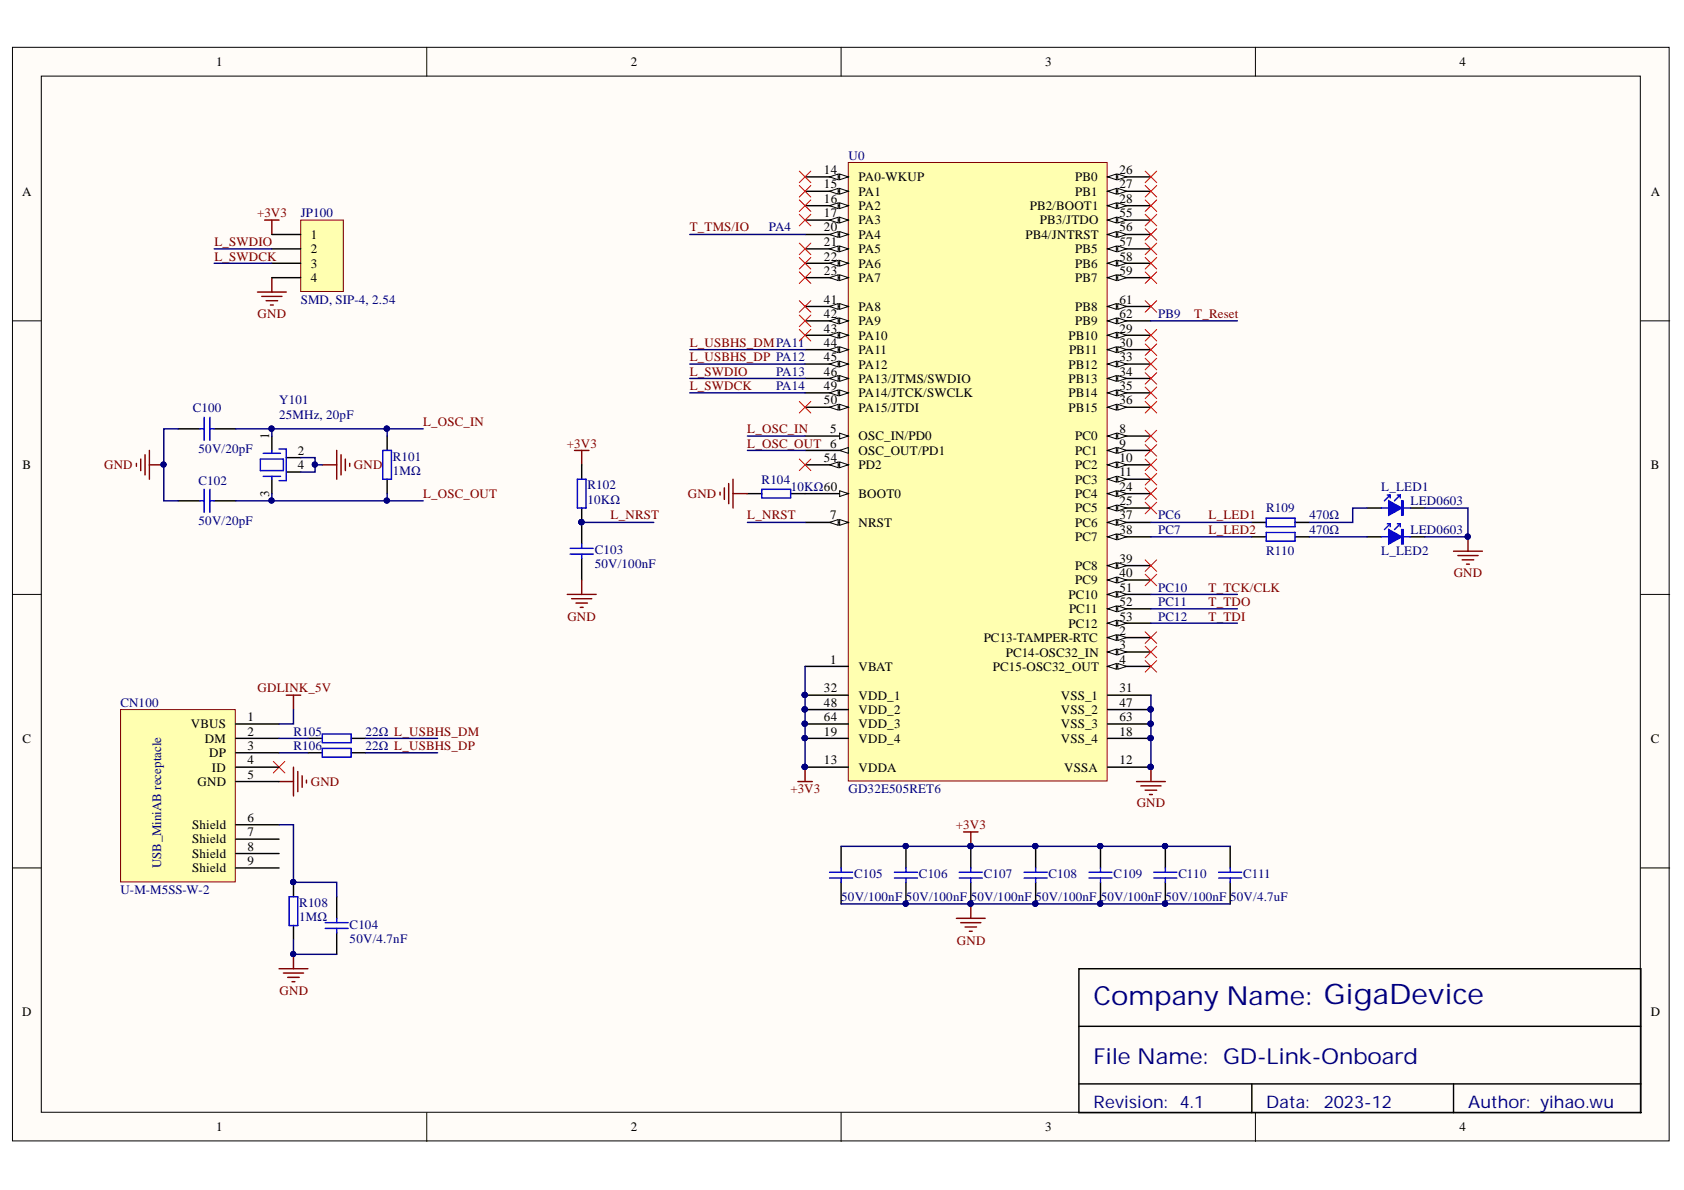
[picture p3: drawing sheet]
<svg xmlns="http://www.w3.org/2000/svg" width="297mm" height="210mm" viewBox="0 0 297 210" stroke-linecap="round" stroke-linejoin="round" font-family="sans-serif">
<defs><g id="words">
<text font-size="4.6" fill="#000080" x="192.9" y="177.3">Company Name: GigaDevice</text>
<text font-size="3.9" fill="#000080" x="192.9" y="187.7">File Name: GD-Link-Onboard</text>
<g font-size="3" fill="#000080">
<text x="192.9" y="195.4">Revision: 4.1</text>
<text x="223.3" y="195.4">Data:</text>
<text x="233.5" y="195.4">2023-12</text>
<text x="259" y="195.4">Author: yihao.wu</text>
</g>
<g font-size="2.3">
<text x="38.2" y="11.7">1</text>
<text x="111.2" y="11.7">2</text>
<text x="184.3" y="11.7">3</text>
<text x="257.4" y="11.7">4</text>
<text x="3.9" y="34.5">A</text>
<text x="145.3" y="30.7">14</text>
<text x="145.3" y="33.2">15</text>
<text x="145.3" y="35.8">16</text>
<text x="151.4" y="31.9">PA0-WKUP</text>
<text x="151.4" y="34.5">PA1</text>
<text x="189.7" y="31.9">PB0</text>
<text x="189.7" y="34.5">PB1</text>
<text x="197.5" y="30.7">26</text>
<text x="197.5" y="33.2">27</text>
<text x="197.5" y="35.8">28</text>
<text x="291.2" y="34.5">A</text>
<text x="145.3" y="38.3">17</text>
<text x="145.3" y="40.8">20</text>
<text x="151.4" y="37">PA2</text>
<text x="151.4" y="39.6">PA3</text>
<text x="181.6" y="37">PB2/BOOT1</text>
<text x="183.4" y="39.6">PB3/JTDO</text>
<text x="197.5" y="38.3">55</text>
<text x="197.5" y="40.8">56</text>
<text x="54.8" y="42.1">1</text>
<text x="54.8" y="44.7">2</text>
<text x="54.8" y="47.2">3</text>
<text x="145.3" y="43.4">21</text>
<text x="145.3" y="46">22</text>
<text x="151.4" y="42.1">PA4</text>
<text x="151.4" y="44.7">PA5</text>
<text x="151.4" y="47.2">PA6</text>
<text x="180.9" y="42.1">PB4/JNTRST</text>
<text x="189.7" y="44.7">PB5</text>
<text x="189.7" y="47.2">PB6</text>
<text x="197.5" y="43.4">57</text>
<text x="197.5" y="46">58</text>
<text x="54.8" y="49.8">4</text>
<text x="145.3" y="48.5">23</text>
<text x="145.3" y="53.6">41</text>
<text x="151.4" y="49.8">PA7</text>
<text x="189.7" y="49.8">PB7</text>
<text x="197.5" y="48.5">59</text>
<text x="197.5" y="53.6">61</text>
<text x="145.3" y="56.1">42</text>
<text x="145.3" y="58.7">43</text>
<text x="151.4" y="54.9">PA8</text>
<text x="151.4" y="57.4">PA9</text>
<text x="151.4" y="59.9">PA10</text>
<text x="188.5" y="59.9">PB10</text>
<text x="189.7" y="54.9">PB8</text>
<text x="189.7" y="57.4">PB9</text>
<text x="197.5" y="56.1">62</text>
<text x="197.5" y="58.7">29</text>
<text x="145.3" y="61.2">44</text>
<text x="145.3" y="63.7">45</text>
<text x="151.4" y="62.5">PA11</text>
<text x="151.4" y="65">PA12</text>
<text x="188.5" y="65">PB12</text>
<text x="188.6" y="62.5">PB11</text>
<text x="197.5" y="61.2">30</text>
<text x="197.5" y="63.7">33</text>
<text x="145.3" y="66.3">46</text>
<text x="145.3" y="68.8">49</text>
<text x="145.3" y="71.3">50</text>
<text x="151.4" y="67.5">PA13/JTMS/SWDIO</text>
<text x="151.4" y="70.1">PA14/JTCK/SWCLK</text>
<text x="188.5" y="67.5">PB13</text>
<text x="188.5" y="70.1">PB14</text>
<text x="197.5" y="66.3">34</text>
<text x="197.5" y="68.8">35</text>
<text x="197.5" y="71.3">36</text>
<text x="47.5" y="77.4" transform="rotate(-90 47.5 77.4)">1</text>
<text x="146.4" y="76.4">5</text>
<text x="151.4" y="77.7">OSC_IN/PD0</text>
<text x="151.4" y="72.6">PA15/JTDI</text>
<text x="188.5" y="72.6">PB15</text>
<text x="189.7" y="77.7">PC0</text>
<text x="197.5" y="76.4">8</text>
<text x="4" y="82.8">B</text>
<text x="52.5" y="80.2">2</text>
<text x="52.5" y="82.8">4</text>
<text x="145.3" y="81.5">54</text>
<text x="151.4" y="80.2">OSC_OUT/PD1</text>
<text x="151.4" y="82.8">PD2</text>
<text x="189.7" y="80.2">PC1</text>
<text x="189.7" y="82.8">PC2</text>
<text x="197.5" y="78.9">9</text>
<text x="197.5" y="81.5">10</text>
<text x="291.2" y="82.8">B</text>
<text x="47.5" y="87.7" transform="rotate(-90 47.5 87.7)">3</text>
<text x="151.4" y="87.8">BOOT0</text>
<text x="189.7" y="85.3">PC3</text>
<text x="189.7" y="87.8">PC4</text>
<text x="197.5" y="84">11</text>
<text x="197.5" y="86.6">24</text>
<text x="197.5" y="89.1">25</text>
<text x="146.4" y="91.6">7</text>
<text x="151.4" y="92.9">NRST</text>
<text x="189.7" y="90.4">PC5</text>
<text x="189.7" y="92.9">PC6</text>
<text x="189.7" y="95.4">PC7</text>
<text x="197.5" y="91.6">37</text>
<text x="197.5" y="94.2">38</text>
<text x="189.7" y="100.5">PC8</text>
<text x="197.5" y="99.2">39</text>
<text x="197.5" y="101.8">40</text>
<text x="188.5" y="105.7">PC10</text>
<text x="189.7" y="103">PC9</text>
<text x="197.5" y="104.4">51</text>
<text x="197.5" y="106.9">52</text>
<text x="173.5" y="113.3">PC13-TAMPER-RTC</text>
<text x="188.5" y="110.7">PC12</text>
<text x="188.6" y="108.2">PC11</text>
<text x="197.5" y="109.5">53</text>
<text x="197.5" y="112">2</text>
<text x="146.4" y="117.1">1</text>
<text x="151.4" y="118.3">VBAT</text>
<text x="175.1" y="118.3">PC15-OSC32_OUT</text>
<text x="177.4" y="115.8">PC14-OSC32_IN</text>
<text x="197.5" y="114.5">3</text>
<text x="197.5" y="117.1">4</text>
<text x="145.3" y="122.1">32</text>
<text x="145.3" y="124.7">48</text>
<text x="151.4" y="123.4">VDD_1</text>
<text x="151.4" y="125.9">VDD_2</text>
<text x="187.1" y="123.4">VSS_1</text>
<text x="187.1" y="125.9">VSS_2</text>
<text x="197.5" y="122.1">31</text>
<text x="197.5" y="124.7">47</text>
<text x="4" y="131">C</text>
<text x="33.7" y="128.5">VBUS</text>
<text x="36.1" y="131">DM</text>
<text x="43.7" y="127.2">1</text>
<text x="43.7" y="129.7">2</text>
<text x="145.3" y="127.2">64</text>
<text x="145.3" y="129.7">19</text>
<text x="151.4" y="128.5">VDD_3</text>
<text x="151.4" y="131">VDD_4</text>
<text x="187.1" y="128.5">VSS_3</text>
<text x="187.1" y="131">VSS_4</text>
<text x="197.5" y="127.2">63</text>
<text x="197.5" y="129.7">18</text>
<text x="291.2" y="131">C</text>
<text x="36.9" y="133.6">DP</text>
<text x="37.4" y="136.1">ID</text>
<text x="43.7" y="132.3">3</text>
<text x="43.7" y="134.8">4</text>
<text x="43.7" y="137.4">5</text>
<text x="145.3" y="134.8">13</text>
<text x="151.4" y="136.1">VDDA</text>
<text x="187.7" y="136.1">VSSA</text>
<text x="197.5" y="134.8">12</text>
<text x="34.9" y="138.6">GND</text>
<text x="33.9" y="146.2">Shield</text>
<text x="33.9" y="148.8">Shield</text>
<text x="43.7" y="145">6</text>
<text x="43.7" y="147.5">7</text>
<text x="33.9" y="151.3">Shield</text>
<text x="33.9" y="153.8">Shield</text>
<text x="43.7" y="150">8</text>
<text x="43.7" y="152.6">9</text>
<text x="3.9" y="179.3">D</text>
<text x="291.2" y="179.3">D</text>
<text x="38.2" y="199.6">1</text>
<text x="111.2" y="199.6">2</text>
<text x="184.3" y="199.6">3</text>
<text x="257.4" y="199.6">4</text>
</g>
<g font-size="2.3" fill="#000080">
<text x="149.7" y="28.1">U0</text>
<text x="53" y="38.3">JP100</text>
<text x="135.6" y="40.8">PA4</text>
<text x="53" y="53.6">SMD, SIP-4, 2.54</text>
<text x="204.3" y="56.1">PB9</text>
<text x="49.2" y="71.3">Y101</text>
<text x="136.9" y="68.8">PA14</text>
<text x="136.9" y="66.3">PA13</text>
<text x="34" y="72.6">C100</text>
<text x="49.2" y="73.9">25MHz, 20pF</text>
<text x="35" y="80">50V/20pF</text>
<text x="69.3" y="81.2">R101</text>
<text x="69.3" y="83.8">1MΩ</text>
<text x="35" y="85.5">C102</text>
<text x="103.6" y="86.3">R102</text>
<text x="103.6" y="88.8">10KΩ</text>
<text x="134.3" y="85.3">R104</text>
<text x="139.5" y="86.6">10KΩ60</text>
<text x="243.6" y="86.6">L_LED1</text>
<text x="248.8" y="89.1">LED0603</text>
<text x="35" y="92.6">50V/20pF</text>
<text x="204.3" y="91.6">PC6</text>
<text x="204.3" y="94.2">PC7</text>
<text x="223.3" y="90.4">R109</text>
<text x="231" y="91.6">470Ω</text>
<text x="231" y="94.2">470Ω</text>
<text x="248.8" y="94.2">LED0603</text>
<text x="104.9" y="97.7">C103</text>
<text x="104.9" y="100.2">50V/100nF</text>
<text x="223.3" y="98">R110</text>
<text x="243.6" y="98">L_LED2</text>
<text x="204.3" y="104.4">PC10</text>
<text x="204.3" y="106.9">PC11</text>
<text x="204.3" y="109.5">PC12</text>
<text x="21.2" y="124.7">CN100</text>
<text x="51.8" y="129.7">R105</text>
<text x="64.5" y="129.7">22Ω L_USBHS_DM</text>
<text x="51.8" y="132.3">R106</text>
<text x="64.5" y="132.3">22Ω L_USBHS_DP</text>
<text x="149.7" y="139.9">GD32E505RET6</text>
<text x="28.4" y="153.1" transform="rotate(-90 28.4 153.1)">USB_MiniAB receptacle</text>
<text x="150.7" y="154.9">C105</text>
<text x="162.1" y="154.9">C106</text>
<text x="173.5" y="154.9">C107</text>
<text x="184.9" y="154.9">C108</text>
<text x="196.4" y="154.9">C109</text>
<text x="207.9" y="154.9">C110</text>
<text x="219.3" y="154.9">C111</text>
<text x="21.2" y="157.6">U-M-M5SS-W-2</text>
<text x="52.8" y="159.9">R108</text>
<text x="148.4" y="158.9">50V/100nF</text>
<text x="159.8" y="158.9">50V/100nF 50V/100nF 50V/100nF</text>
<text x="194.2" y="158.9">50V/100nF</text>
<text x="205.6" y="158.9">50V/100nF</text>
<text x="217" y="158.9">50V/4.7uF</text>
<text x="52.8" y="162.5">1MΩ</text>
<text x="61.7" y="163.8">C104</text>
<text x="61.7" y="166.4">50V/4.7nF</text>
</g>
<g font-size="2.3" fill="#800000">
<text x="45.3" y="38.3">+3V3</text>
<text x="121.7" y="40.8">T_TMS/IO</text>
<text x="37.8" y="43.4">L_SWDIO</text>
<text x="37.8" y="46">L_SWDCK</text>
<text x="45.4" y="56.1">GND</text>
<text x="210.6" y="56.1">T_Reset</text>
<text x="121.7" y="63.7">L_USBHS_DP PA12</text>
<text x="121.7" y="61.2">L_USBHS_DMPA11</text>
<text x="121.7" y="66.3">L_SWDIO</text>
<text x="121.7" y="68.8">L_SWDCK</text>
<text x="74.6" y="75.1">L_OSC_IN</text>
<text x="131.8" y="76.4">L_OSC_IN</text>
<text x="18.4" y="82.8">GND</text>
<text x="62.4" y="82.8">GND</text>
<text x="100" y="78.9">+3V3</text>
<text x="131.8" y="78.9">L_OSC_OUT 6</text>
<text x="74.6" y="87.8">L_OSC_OUT</text>
<text x="121.3" y="87.8">GND</text>
<text x="107.7" y="91.6">L_NRST</text>
<text x="131.8" y="91.6">L_NRST</text>
<text x="213.2" y="91.6">L_LED1</text>
<text x="213.2" y="94.2">L_LED2</text>
<text x="256.4" y="101.8">GND</text>
<text x="213.2" y="104.4">T_TCK/CLK</text>
<text x="213.2" y="106.9">T_TDO</text>
<text x="100.1" y="109.5">GND</text>
<text x="213.2" y="109.5">T_TDI</text>
<text x="45.4" y="122.1">GDLINK_5V</text>
<text x="54.8" y="138.6">GND</text>
<text x="139.4" y="139.9">+3V3</text>
<text x="200.5" y="142.4">GND</text>
<text x="168.6" y="146.2">+3V3</text>
<text x="168.8" y="166.6">GND</text>
<text x="49.3" y="175.5">GND</text>
</g>
</g></defs>
<g fill="#fffcf8" stroke="#000" stroke-width=".18">
<path d="M2.2 8.3h292.2v192.9h-292.2z"/>
<path d="M7.3 13.4h282v182.8h-282z"/>
</g>
<path d="M75.3 8.3v5.1M148.4 8.3v5.1M221.4 8.3v5.1M2.2 56.6h5.1M289.4 56.6h5.1M2.2 104.8h5.1M289.4 104.8h5.1M2.2 153.1h5.1M289.4 153.1h5.1M75.3 196.3v5M148.4 196.3v5M221.4 196.3v5" fill="none" stroke="#000" stroke-width=".18"/>
<g fill="none" stroke="#000" stroke-width=".25">
<path d="M131.8 87.1h2.6M139.5 87.1h2.5M241.1 89.6h2.6M248.8 89.6h2.5M148.4 149.3v3.8M148.4 155.6v3.8M159.8 149.3v3.8M159.8 155.6v3.8M171.2 149.3v3.8M171.2 155.6v3.8M182.7 149.3v3.8M182.7 155.6v3.8"/>
<path d="M194.1 149.3v3.8M194.1 155.6v3.8M190.3 170.9h99.1v25.4h-99.1zM190.3 181h99.1M190.3 191.2h99.1M220.8 191.2v5.1M256.4 191.2v5.1"/>
</g>
<g fill="none" stroke="#00f" stroke-width=".25">
<path d="M134.4 86.3h5.1v1.5h-5.1zM146.3 153.9h4.1M146.3 154.9h4.1M148.4 153.1v.8M148.4 154.9v.7M157.8 153.9h4M157.8 154.9h4M159.8 153.1v.8M159.8 154.9v.7M169.2 153.9h4.1M169.2 154.9h4.1M171.2 153.1v.8"/>
<path d="M171.2 154.9v.7M180.6 153.9h4.1M180.6 154.9h4.1M182.7 153.1v.8M182.7 154.9v.7M192.1 153.9h4M192.1 154.9h4M194.1 153.1v.8M194.1 154.9v.7"/>
</g>
<g fill="none" stroke="#800000" stroke-width=".25">
<path d="M46.7 38.8h2.5M48 38.8v2.6M45.4 51.5h5.1M46.2 52.3h3.5M46.9 53h2.1M47.7 53.8h.5M48 49v2.5M127 86.8v.5M127.8 86.1v2M128.5 85.3v3.5M129.3 84.5v5.1M129.3 87.1h2.5"/>
<path d="M140.7 137.9h2.6M142 135.3v2.6M200.5 137.9h5.1M201.2 138.6h3.6M202 139.4h2M203 135.3v2.6M170 146.7h2.5M171.2 146.7v2.6M171.2 159.4v2.6M202.8 140.1h.5M168.7 162h5.1M169.5 162.7h3.5"/>
<path d="M170.2 163.5h2.1M171 164.3h.5"/>
</g>
<g fill="#000080" stroke="#000080" stroke-width=".18">
<circle cx="159.7" cy="159.4" r=".46"/>
<circle cx="159.7" cy="149.2" r=".46"/>
<circle cx="171.2" cy="159.4" r=".46"/>
<circle cx="171.2" cy="149.2" r=".46"/>
<circle cx="182.6" cy="159.4" r=".46"/>
<circle cx="182.6" cy="149.2" r=".46"/>
<circle cx="194.1" cy="159.4" r=".46"/>
<circle cx="194.1" cy="149.2" r=".46"/>
<circle cx="203" cy="135.3" r=".46"/>
<circle cx="141.9" cy="135.3" r=".46"/>
</g>
<path d="M245 88.3l2.2 1.3-2.2 1.3z" fill="#00f"/>
<path d="M243.7 89.6h1.3M244.7 87.3h.5M245 88.3l2.2 1.3-2.2 1.3zM245.2 87.3l-1 1M245.2 87.3v.5M246.5 87.3h.5M247 87.3l-1 1M247 87.3v.5M247.2 88.3h.3v2.6h-.3zM247.4 88.3v2.6M247.5 89.6h1.3" fill="none" stroke="#00f" stroke-width=".25"/>
<path d="M241.1 94.7h2.6M248.8 94.7h2.5" fill="none" stroke="#000" stroke-width=".25"/>
<path d="M245 93.4l2.2 1.3-2.2 1.3z" fill="#00f"/>
<path d="M243.7 94.7h1.3M244.7 92.4h.5M245 93.4l2.2 1.3-2.2 1.3zM245.2 92.4l-1 1M245.2 92.4v.5M246.5 92.4h.5M247 92.4l-1 1M247 92.4v.5M247.2 93.4h.3v2.6h-.3zM247.4 93.4v2.6M247.5 94.7h1.3" fill="none" stroke="#00f" stroke-width=".25"/>
<path d="M256.4 97.2h5.1M257.2 98h3.5M257.9 98.8h2.1M258.7 99.5h.5M258.9 94.7v2.5" fill="none" stroke="#800000" stroke-width=".25"/>
<circle cx="258.9" cy="94.7" r=".46" fill="#000080" stroke="#000080" stroke-width=".18"/>
<path d="M149.6 28.7h45.7v109.1h-45.7z" fill="#ffffb0" stroke="#800000" stroke-width=".18"/>
<path d="M142 87.1h7.6" fill="none" stroke="#000" stroke-width=".25"/>
<path d="M148.1 86.6l1.5 .5-1.5 .5z" fill="#fffcf8"/>
<path d="M148.1 86.6l1.5 .5-1.5 .5z" fill="none" stroke="#000" stroke-width=".18"/>
<path d="M142 92.1h7.6" fill="none" stroke="#000" stroke-width=".25"/>
<path d="M148.1 91.6l1.5 .5-1.5 .6z" fill="#fffcf8"/>
<path d="M148.1 91.6l1.5 .5-1.5 .6z" fill="none" stroke="#000" stroke-width=".18"/>
<path d="M146.3 92.1l1.6-.5v1.1z" fill="#fffcf8"/>
<path d="M146.3 92.1l1.6-.5v1.1z" fill="none" stroke="#000" stroke-width=".18"/>
<path d="M142 76.9h7.6" fill="none" stroke="#000" stroke-width=".25"/>
<path d="M148.1 76.4l1.5 .5-1.5 .5z" fill="#fffcf8"/>
<path d="M148.1 76.4l1.5 .5-1.5 .5z" fill="none" stroke="#000" stroke-width=".18"/>
<path d="M142 79.5h7.6" fill="none" stroke="#000" stroke-width=".25"/>
<path d="M148.1 79.5l1.5-.6v1.1z" fill="#fffcf8"/>
<path d="M148.1 79.5l1.5-.6v1.1z" fill="none" stroke="#000" stroke-width=".18"/>
<path d="M142 31.2h7.6" fill="none" stroke="#000" stroke-width=".25"/>
<path d="M148.1 30.7l1.5 .5-1.5 .5z" fill="#fffcf8"/>
<path d="M148.1 30.7l1.5 .5-1.5 .5z" fill="none" stroke="#000" stroke-width=".18"/>
<path d="M146.3 31.2l1.6-.5v1z" fill="#fffcf8"/>
<path d="M146.3 31.2l1.6-.5v1z" fill="none" stroke="#000" stroke-width=".18"/>
<path d="M142 33.7h7.6" fill="none" stroke="#000" stroke-width=".25"/>
<path d="M148.1 33.2l1.5 .5-1.5 .5z" fill="#fffcf8"/>
<path d="M148.1 33.2l1.5 .5-1.5 .5z" fill="none" stroke="#000" stroke-width=".18"/>
<path d="M146.3 33.7l1.6-.5v1z" fill="#fffcf8"/>
<path d="M146.3 33.7l1.6-.5v1z" fill="none" stroke="#000" stroke-width=".18"/>
<path d="M142 36.3h7.6" fill="none" stroke="#000" stroke-width=".25"/>
<path d="M148.1 35.8l1.5 .5-1.5 .5z" fill="#fffcf8"/>
<path d="M148.1 35.8l1.5 .5-1.5 .5z" fill="none" stroke="#000" stroke-width=".18"/>
<path d="M146.3 36.3l1.6-.5v1z" fill="#fffcf8"/>
<path d="M146.3 36.3l1.6-.5v1z" fill="none" stroke="#000" stroke-width=".18"/>
<path d="M142 38.8h7.6" fill="none" stroke="#000" stroke-width=".25"/>
<path d="M148.1 38.3l1.5 .5-1.5 .5z" fill="#fffcf8"/>
<path d="M148.1 38.3l1.5 .5-1.5 .5z" fill="none" stroke="#000" stroke-width=".18"/>
<path d="M146.3 38.8l1.6-.5v1z" fill="#fffcf8"/>
<path d="M146.3 38.8l1.6-.5v1z" fill="none" stroke="#000" stroke-width=".18"/>
<path d="M142 41.4h7.6" fill="none" stroke="#000" stroke-width=".25"/>
<path d="M148.1 40.9l1.5 .5-1.5 .5z" fill="#fffcf8"/>
<path d="M148.1 40.9l1.5 .5-1.5 .5z" fill="none" stroke="#000" stroke-width=".18"/>
<path d="M146.3 41.4l1.6-.5v1z" fill="#fffcf8"/>
<path d="M146.3 41.4l1.6-.5v1z" fill="none" stroke="#000" stroke-width=".18"/>
<path d="M142 43.9h7.6" fill="none" stroke="#000" stroke-width=".25"/>
<path d="M148.1 43.4l1.5 .5-1.5 .5z" fill="#fffcf8"/>
<path d="M148.1 43.4l1.5 .5-1.5 .5z" fill="none" stroke="#000" stroke-width=".18"/>
<path d="M146.3 43.9l1.6-.5v1z" fill="#fffcf8"/>
<path d="M146.3 43.9l1.6-.5v1z" fill="none" stroke="#000" stroke-width=".18"/>
<path d="M142 46.4h7.6" fill="none" stroke="#000" stroke-width=".25"/>
<path d="M148.1 45.9l1.5 .5-1.5 .5z" fill="#fffcf8"/>
<path d="M148.1 45.9l1.5 .5-1.5 .5z" fill="none" stroke="#000" stroke-width=".18"/>
<path d="M146.3 46.4l1.6-.5v1z" fill="#fffcf8"/>
<path d="M146.3 46.4l1.6-.5v1z" fill="none" stroke="#000" stroke-width=".18"/>
<path d="M142 49h7.6" fill="none" stroke="#000" stroke-width=".25"/>
<path d="M148.1 48.5l1.5 .5-1.5 .5z" fill="#fffcf8"/>
<path d="M148.1 48.5l1.5 .5-1.5 .5z" fill="none" stroke="#000" stroke-width=".18"/>
<path d="M146.3 49l1.6-.5v1z" fill="#fffcf8"/>
<path d="M146.3 49l1.6-.5v1z" fill="none" stroke="#000" stroke-width=".18"/>
<path d="M142 54.1h7.6" fill="none" stroke="#000" stroke-width=".25"/>
<path d="M148.1 53.5l1.5 .6-1.5 .5z" fill="#fffcf8"/>
<path d="M148.1 53.5l1.5 .6-1.5 .5z" fill="none" stroke="#000" stroke-width=".18"/>
<path d="M146.3 54.1l1.6-.6v1.1z" fill="#fffcf8"/>
<path d="M146.3 54.1l1.6-.6v1.1z" fill="none" stroke="#000" stroke-width=".18"/>
<path d="M142 56.6h7.6" fill="none" stroke="#000" stroke-width=".25"/>
<path d="M148.1 56.1l1.5 .5-1.5 .5z" fill="#fffcf8"/>
<path d="M148.1 56.1l1.5 .5-1.5 .5z" fill="none" stroke="#000" stroke-width=".18"/>
<path d="M146.3 56.6l1.6-.5v1z" fill="#fffcf8"/>
<path d="M146.3 56.6l1.6-.5v1z" fill="none" stroke="#000" stroke-width=".18"/>
<path d="M142 59.1h7.6" fill="none" stroke="#000" stroke-width=".25"/>
<path d="M148.1 58.6l1.5 .5-1.5 .5z" fill="#fffcf8"/>
<path d="M148.1 58.6l1.5 .5-1.5 .5z" fill="none" stroke="#000" stroke-width=".18"/>
<path d="M146.3 59.1l1.6-.5v1z" fill="#fffcf8"/>
<path d="M146.3 59.1l1.6-.5v1z" fill="none" stroke="#000" stroke-width=".18"/>
<path d="M142 61.7h7.6" fill="none" stroke="#000" stroke-width=".25"/>
<path d="M148.1 61.2l1.5 .5-1.5 .5z" fill="#fffcf8"/>
<path d="M148.1 61.2l1.5 .5-1.5 .5z" fill="none" stroke="#000" stroke-width=".18"/>
<path d="M146.3 61.7l1.6-.5v1z" fill="#fffcf8"/>
<path d="M146.3 61.7l1.6-.5v1z" fill="none" stroke="#000" stroke-width=".18"/>
<path d="M142 64.2h7.6" fill="none" stroke="#000" stroke-width=".25"/>
<path d="M148.1 63.7l1.5 .5-1.5 .5z" fill="#fffcf8"/>
<path d="M148.1 63.7l1.5 .5-1.5 .5z" fill="none" stroke="#000" stroke-width=".18"/>
<path d="M146.3 64.2l1.6-.5v1z" fill="#fffcf8"/>
<path d="M146.3 64.2l1.6-.5v1z" fill="none" stroke="#000" stroke-width=".18"/>
<path d="M142 66.8h7.6" fill="none" stroke="#000" stroke-width=".25"/>
<path d="M148.1 66.2l1.5 .6-1.5 .5z" fill="#fffcf8"/>
<path d="M148.1 66.2l1.5 .6-1.5 .5z" fill="none" stroke="#000" stroke-width=".18"/>
<path d="M146.3 66.8l1.6-.6v1.1z" fill="#fffcf8"/>
<path d="M146.3 66.8l1.6-.6v1.1z" fill="none" stroke="#000" stroke-width=".18"/>
<path d="M142 69.3h7.6" fill="none" stroke="#000" stroke-width=".25"/>
<path d="M148.1 68.8l1.5 .5-1.5 .5z" fill="#fffcf8"/>
<path d="M148.1 68.8l1.5 .5-1.5 .5z" fill="none" stroke="#000" stroke-width=".18"/>
<path d="M146.3 69.3l1.6-.5v1z" fill="#fffcf8"/>
<path d="M146.3 69.3l1.6-.5v1z" fill="none" stroke="#000" stroke-width=".18"/>
<path d="M142 71.8h7.6" fill="none" stroke="#000" stroke-width=".25"/>
<path d="M148.1 71.3l1.5 .5-1.5 .5z" fill="#fffcf8"/>
<path d="M148.1 71.3l1.5 .5-1.5 .5z" fill="none" stroke="#000" stroke-width=".18"/>
<path d="M146.3 71.8l1.6-.5v1z" fill="#fffcf8"/>
<path d="M146.3 71.8l1.6-.5v1z" fill="none" stroke="#000" stroke-width=".18"/>
<path d="M195.4 31.2h7.6" fill="none" stroke="#000" stroke-width=".25"/>
<path d="M195.4 31.2l1.5-.5v1z" fill="#fffcf8"/>
<path d="M195.4 31.2l1.5-.5v1z" fill="none" stroke="#000" stroke-width=".18"/>
<path d="M197.2 30.7l1.5 .5-1.5 .5z" fill="#fffcf8"/>
<path d="M197.2 30.7l1.5 .5-1.5 .5z" fill="none" stroke="#000" stroke-width=".18"/>
<path d="M195.4 33.7h7.6" fill="none" stroke="#000" stroke-width=".25"/>
<path d="M195.4 33.7l1.5-.5v1z" fill="#fffcf8"/>
<path d="M195.4 33.7l1.5-.5v1z" fill="none" stroke="#000" stroke-width=".18"/>
<path d="M197.2 33.2l1.5 .5-1.5 .5z" fill="#fffcf8"/>
<path d="M197.2 33.2l1.5 .5-1.5 .5z" fill="none" stroke="#000" stroke-width=".18"/>
<path d="M195.4 36.3h7.6" fill="none" stroke="#000" stroke-width=".25"/>
<path d="M195.4 36.3l1.5-.5v1z" fill="#fffcf8"/>
<path d="M195.4 36.3l1.5-.5v1z" fill="none" stroke="#000" stroke-width=".18"/>
<path d="M197.2 35.8l1.5 .5-1.5 .5z" fill="#fffcf8"/>
<path d="M197.2 35.8l1.5 .5-1.5 .5z" fill="none" stroke="#000" stroke-width=".18"/>
<path d="M195.4 38.8h7.6" fill="none" stroke="#000" stroke-width=".25"/>
<path d="M195.4 38.8l1.5-.5v1z" fill="#fffcf8"/>
<path d="M195.4 38.8l1.5-.5v1z" fill="none" stroke="#000" stroke-width=".18"/>
<path d="M197.2 38.3l1.5 .5-1.5 .5z" fill="#fffcf8"/>
<path d="M197.2 38.3l1.5 .5-1.5 .5z" fill="none" stroke="#000" stroke-width=".18"/>
<path d="M195.4 41.4h7.6" fill="none" stroke="#000" stroke-width=".25"/>
<path d="M195.4 41.4l1.5-.5v1z" fill="#fffcf8"/>
<path d="M195.4 41.4l1.5-.5v1z" fill="none" stroke="#000" stroke-width=".18"/>
<path d="M197.2 40.9l1.5 .5-1.5 .5z" fill="#fffcf8"/>
<path d="M197.2 40.9l1.5 .5-1.5 .5z" fill="none" stroke="#000" stroke-width=".18"/>
<path d="M195.4 43.9h7.6" fill="none" stroke="#000" stroke-width=".25"/>
<path d="M195.4 43.9l1.5-.5v1z" fill="#fffcf8"/>
<path d="M195.4 43.9l1.5-.5v1z" fill="none" stroke="#000" stroke-width=".18"/>
<path d="M197.2 43.4l1.5 .5-1.5 .5z" fill="#fffcf8"/>
<path d="M197.2 43.4l1.5 .5-1.5 .5z" fill="none" stroke="#000" stroke-width=".18"/>
<path d="M195.4 46.4h7.6" fill="none" stroke="#000" stroke-width=".25"/>
<path d="M195.4 46.4l1.5-.5v1z" fill="#fffcf8"/>
<path d="M195.4 46.4l1.5-.5v1z" fill="none" stroke="#000" stroke-width=".18"/>
<path d="M197.2 45.9l1.5 .5-1.5 .5z" fill="#fffcf8"/>
<path d="M197.2 45.9l1.5 .5-1.5 .5z" fill="none" stroke="#000" stroke-width=".18"/>
<path d="M195.4 49h7.6" fill="none" stroke="#000" stroke-width=".25"/>
<path d="M195.4 49l1.5-.5v1z" fill="#fffcf8"/>
<path d="M195.4 49l1.5-.5v1z" fill="none" stroke="#000" stroke-width=".18"/>
<path d="M197.2 48.5l1.5 .5-1.5 .5z" fill="#fffcf8"/>
<path d="M197.2 48.5l1.5 .5-1.5 .5z" fill="none" stroke="#000" stroke-width=".18"/>
<path d="M195.4 54.1h7.6" fill="none" stroke="#000" stroke-width=".25"/>
<path d="M195.4 54.1l1.5-.6v1.1z" fill="#fffcf8"/>
<path d="M195.4 54.1l1.5-.6v1.1z" fill="none" stroke="#000" stroke-width=".18"/>
<path d="M197.2 53.5l1.5 .6-1.5 .5z" fill="#fffcf8"/>
<path d="M197.2 53.5l1.5 .6-1.5 .5z" fill="none" stroke="#000" stroke-width=".18"/>
<path d="M195.4 56.6h7.6" fill="none" stroke="#000" stroke-width=".25"/>
<path d="M195.4 56.6l1.5-.5v1z" fill="#fffcf8"/>
<path d="M195.4 56.6l1.5-.5v1z" fill="none" stroke="#000" stroke-width=".18"/>
<path d="M197.2 56.1l1.5 .5-1.5 .5z" fill="#fffcf8"/>
<path d="M197.2 56.1l1.5 .5-1.5 .5z" fill="none" stroke="#000" stroke-width=".18"/>
<path d="M195.4 59.1h7.6" fill="none" stroke="#000" stroke-width=".25"/>
<path d="M195.4 59.1l1.5-.5v1z" fill="#fffcf8"/>
<path d="M195.4 59.1l1.5-.5v1z" fill="none" stroke="#000" stroke-width=".18"/>
<path d="M197.2 58.6l1.5 .5-1.5 .5z" fill="#fffcf8"/>
<path d="M197.2 58.6l1.5 .5-1.5 .5z" fill="none" stroke="#000" stroke-width=".18"/>
<path d="M195.4 61.7h7.6" fill="none" stroke="#000" stroke-width=".25"/>
<path d="M195.4 61.7l1.5-.5v1z" fill="#fffcf8"/>
<path d="M195.4 61.7l1.5-.5v1z" fill="none" stroke="#000" stroke-width=".18"/>
<path d="M197.2 61.2l1.5 .5-1.5 .5z" fill="#fffcf8"/>
<path d="M197.2 61.2l1.5 .5-1.5 .5z" fill="none" stroke="#000" stroke-width=".18"/>
<path d="M195.4 64.2h7.6" fill="none" stroke="#000" stroke-width=".25"/>
<path d="M195.4 64.2l1.5-.5v1z" fill="#fffcf8"/>
<path d="M195.4 64.2l1.5-.5v1z" fill="none" stroke="#000" stroke-width=".18"/>
<path d="M197.2 63.7l1.5 .5-1.5 .5z" fill="#fffcf8"/>
<path d="M197.2 63.7l1.5 .5-1.5 .5z" fill="none" stroke="#000" stroke-width=".18"/>
<path d="M195.4 66.8h7.6" fill="none" stroke="#000" stroke-width=".25"/>
<path d="M195.4 66.8l1.5-.6v1.1z" fill="#fffcf8"/>
<path d="M195.4 66.8l1.5-.6v1.1z" fill="none" stroke="#000" stroke-width=".18"/>
<path d="M197.2 66.2l1.5 .6-1.5 .5z" fill="#fffcf8"/>
<path d="M197.2 66.2l1.5 .6-1.5 .5z" fill="none" stroke="#000" stroke-width=".18"/>
<path d="M195.4 69.3h7.6" fill="none" stroke="#000" stroke-width=".25"/>
<path d="M195.4 69.3l1.5-.5v1z" fill="#fffcf8"/>
<path d="M195.4 69.3l1.5-.5v1z" fill="none" stroke="#000" stroke-width=".18"/>
<path d="M197.2 68.8l1.5 .5-1.5 .5z" fill="#fffcf8"/>
<path d="M197.2 68.8l1.5 .5-1.5 .5z" fill="none" stroke="#000" stroke-width=".18"/>
<path d="M195.4 71.8h7.6" fill="none" stroke="#000" stroke-width=".25"/>
<path d="M195.4 71.8l1.5-.5v1z" fill="#fffcf8"/>
<path d="M195.4 71.8l1.5-.5v1z" fill="none" stroke="#000" stroke-width=".18"/>
<path d="M197.2 71.3l1.5 .5-1.5 .5z" fill="#fffcf8"/>
<path d="M197.2 71.3l1.5 .5-1.5 .5z" fill="none" stroke="#000" stroke-width=".18"/>
<path d="M195.4 76.9h7.6" fill="none" stroke="#000" stroke-width=".25"/>
<path d="M195.4 76.9l1.5-.5v1z" fill="#fffcf8"/>
<path d="M195.4 76.9l1.5-.5v1z" fill="none" stroke="#000" stroke-width=".18"/>
<path d="M197.2 76.4l1.5 .5-1.5 .5z" fill="#fffcf8"/>
<path d="M197.2 76.4l1.5 .5-1.5 .5z" fill="none" stroke="#000" stroke-width=".18"/>
<path d="M195.4 79.5h7.6" fill="none" stroke="#000" stroke-width=".25"/>
<path d="M195.4 79.5l1.5-.6v1.1z" fill="#fffcf8"/>
<path d="M195.4 79.5l1.5-.6v1.1z" fill="none" stroke="#000" stroke-width=".18"/>
<path d="M197.2 78.9l1.5 .6-1.5 .5z" fill="#fffcf8"/>
<path d="M197.2 78.9l1.5 .6-1.5 .5z" fill="none" stroke="#000" stroke-width=".18"/>
<path d="M195.4 82h7.6" fill="none" stroke="#000" stroke-width=".25"/>
<path d="M195.4 82l1.5-.5v1z" fill="#fffcf8"/>
<path d="M195.4 82l1.5-.5v1z" fill="none" stroke="#000" stroke-width=".18"/>
<path d="M197.2 81.5l1.5 .5-1.5 .5z" fill="#fffcf8"/>
<path d="M197.2 81.5l1.5 .5-1.5 .5z" fill="none" stroke="#000" stroke-width=".18"/>
<path d="M195.4 84.5h7.6" fill="none" stroke="#000" stroke-width=".25"/>
<path d="M195.4 84.5l1.5-.5v1z" fill="#fffcf8"/>
<path d="M195.4 84.5l1.5-.5v1z" fill="none" stroke="#000" stroke-width=".18"/>
<path d="M197.2 84l1.5 .5-1.5 .5z" fill="#fffcf8"/>
<path d="M197.2 84l1.5 .5-1.5 .5z" fill="none" stroke="#000" stroke-width=".18"/>
<path d="M195.4 87.1h7.6" fill="none" stroke="#000" stroke-width=".25"/>
<path d="M195.4 87.1l1.5-.5v1z" fill="#fffcf8"/>
<path d="M195.4 87.1l1.5-.5v1z" fill="none" stroke="#000" stroke-width=".18"/>
<path d="M197.2 86.6l1.5 .5-1.5 .5z" fill="#fffcf8"/>
<path d="M197.2 86.6l1.5 .5-1.5 .5z" fill="none" stroke="#000" stroke-width=".18"/>
<path d="M195.4 89.6h7.6" fill="none" stroke="#000" stroke-width=".25"/>
<path d="M195.4 89.6l1.5-.5v1z" fill="#fffcf8"/>
<path d="M195.4 89.6l1.5-.5v1z" fill="none" stroke="#000" stroke-width=".18"/>
<path d="M197.2 89.1l1.5 .5-1.5 .5z" fill="#fffcf8"/>
<path d="M197.2 89.1l1.5 .5-1.5 .5z" fill="none" stroke="#000" stroke-width=".18"/>
<path d="M195.4 92.1h7.6" fill="none" stroke="#000" stroke-width=".25"/>
<path d="M195.4 92.1l1.5-.5v1.1z" fill="#fffcf8"/>
<path d="M195.4 92.1l1.5-.5v1.1z" fill="none" stroke="#000" stroke-width=".18"/>
<path d="M197.2 91.6l1.5 .5-1.5 .6z" fill="#fffcf8"/>
<path d="M197.2 91.6l1.5 .5-1.5 .6z" fill="none" stroke="#000" stroke-width=".18"/>
<path d="M195.4 94.7h7.6" fill="none" stroke="#000" stroke-width=".25"/>
<path d="M195.4 94.7l1.5-.5v1z" fill="#fffcf8"/>
<path d="M195.4 94.7l1.5-.5v1z" fill="none" stroke="#000" stroke-width=".18"/>
<path d="M197.2 94.2l1.5 .5-1.5 .5z" fill="#fffcf8"/>
<path d="M197.2 94.2l1.5 .5-1.5 .5z" fill="none" stroke="#000" stroke-width=".18"/>
<path d="M195.4 99.8h7.6" fill="none" stroke="#000" stroke-width=".25"/>
<path d="M195.4 99.8l1.5-.5v1z" fill="#fffcf8"/>
<path d="M195.4 99.8l1.5-.5v1z" fill="none" stroke="#000" stroke-width=".18"/>
<path d="M197.2 99.3l1.5 .5-1.5 .5z" fill="#fffcf8"/>
<path d="M197.2 99.3l1.5 .5-1.5 .5z" fill="none" stroke="#000" stroke-width=".18"/>
<path d="M195.4 102.3h7.6" fill="none" stroke="#000" stroke-width=".25"/>
<path d="M195.4 102.3l1.5-.5v1z" fill="#fffcf8"/>
<path d="M195.4 102.3l1.5-.5v1z" fill="none" stroke="#000" stroke-width=".18"/>
<path d="M197.2 101.8l1.5 .5-1.5 .5z" fill="#fffcf8"/>
<path d="M197.2 101.8l1.5 .5-1.5 .5z" fill="none" stroke="#000" stroke-width=".18"/>
<path d="M195.4 104.8h7.6" fill="none" stroke="#000" stroke-width=".25"/>
<path d="M195.4 104.8l1.5-.5v1.1z" fill="#fffcf8"/>
<path d="M195.4 104.8l1.5-.5v1.1z" fill="none" stroke="#000" stroke-width=".18"/>
<path d="M197.2 104.3l1.5 .5-1.5 .6z" fill="#fffcf8"/>
<path d="M197.2 104.3l1.5 .5-1.5 .6z" fill="none" stroke="#000" stroke-width=".18"/>
<path d="M195.4 107.4h7.6" fill="none" stroke="#000" stroke-width=".25"/>
<path d="M195.4 107.4l1.5-.5v1z" fill="#fffcf8"/>
<path d="M195.4 107.4l1.5-.5v1z" fill="none" stroke="#000" stroke-width=".18"/>
<path d="M197.2 106.9l1.5 .5-1.5 .5z" fill="#fffcf8"/>
<path d="M197.2 106.9l1.5 .5-1.5 .5z" fill="none" stroke="#000" stroke-width=".18"/>
<path d="M195.4 109.9h7.6" fill="none" stroke="#000" stroke-width=".25"/>
<path d="M195.4 109.9l1.5-.5v1z" fill="#fffcf8"/>
<path d="M195.4 109.9l1.5-.5v1z" fill="none" stroke="#000" stroke-width=".18"/>
<path d="M197.2 109.4l1.5 .5-1.5 .5z" fill="#fffcf8"/>
<path d="M197.2 109.4l1.5 .5-1.5 .5z" fill="none" stroke="#000" stroke-width=".18"/>
<path d="M195.4 112.5h7.6" fill="none" stroke="#000" stroke-width=".25"/>
<path d="M195.4 112.5l1.5-.5v1z" fill="#fffcf8"/>
<path d="M195.4 112.5l1.5-.5v1z" fill="none" stroke="#000" stroke-width=".18"/>
<path d="M197.2 112l1.5 .5-1.5 .5z" fill="#fffcf8"/>
<path d="M197.2 112l1.5 .5-1.5 .5z" fill="none" stroke="#000" stroke-width=".18"/>
<path d="M195.4 115h7.6" fill="none" stroke="#000" stroke-width=".25"/>
<path d="M195.4 115l1.5-.5v1z" fill="#fffcf8"/>
<path d="M195.4 115l1.5-.5v1z" fill="none" stroke="#000" stroke-width=".18"/>
<path d="M197.2 114.5l1.5 .5-1.5 .5z" fill="#fffcf8"/>
<path d="M197.2 114.5l1.5 .5-1.5 .5z" fill="none" stroke="#000" stroke-width=".18"/>
<path d="M195.4 117.5h7.6" fill="none" stroke="#000" stroke-width=".25"/>
<path d="M195.4 117.5l1.5-.5v1.1z" fill="#fffcf8"/>
<path d="M195.4 117.5l1.5-.5v1.1z" fill="none" stroke="#000" stroke-width=".18"/>
<path d="M197.2 117l1.5 .5-1.5 .6z" fill="#fffcf8"/>
<path d="M197.2 117l1.5 .5-1.5 .6z" fill="none" stroke="#000" stroke-width=".18"/>
<path d="M142 82h7.6" fill="none" stroke="#000" stroke-width=".25"/>
<path d="M148.1 81.5l1.5 .5-1.5 .5z" fill="#fffcf8"/>
<path d="M148.1 81.5l1.5 .5-1.5 .5z" fill="none" stroke="#000" stroke-width=".18"/>
<path d="M146.3 82l1.6-.5v1z" fill="#fffcf8"/>
<path d="M146.3 82l1.6-.5v1z" fill="none" stroke="#000" stroke-width=".18"/>
<g fill="none" stroke="#000" stroke-width=".25">
<path d="M220.8 92.1h2.5M220.8 94.7h2.5M228.4 92.1h2.6M228.4 94.7h2.6M142 117.5h7.6M142 122.6h7.6M142 125.2h7.6M142 127.7h7.6M142 130.2h7.6M142 135.3h7.6M195.4 122.6h7.6M195.4 125.2h7.6"/>
<path d="M195.4 127.7h7.6M195.4 130.2h7.6M195.4 135.3h7.6"/>
</g>
<g fill="#000080" stroke="#000080" stroke-width=".18">
<circle cx="141.9" cy="122.6" r=".46"/>
<circle cx="141.9" cy="125.1" r=".47"/>
<circle cx="141.9" cy="127.7" r=".46"/>
<circle cx="141.9" cy="130.2" r=".46"/>
<circle cx="141.9" cy="135.3" r=".46"/>
<circle cx="202.9" cy="125.1" r=".47"/>
<circle cx="203" cy="127.7" r=".46"/>
<circle cx="203" cy="130.2" r=".46"/>
<circle cx="203" cy="135.3" r=".46"/>
</g>
<path d="M223.3 91.4h5.1v1.5h-5.1zM223.3 93.9h5.1v1.6h-5.1z" fill="none" stroke="#00f" stroke-width=".25"/>
<path d="M53 38.8h7.6v12.6h-7.6z" fill="#ffffb0" stroke="#800000" stroke-width=".18"/>
<g fill="none" stroke="#000" stroke-width=".25">
<path d="M48 41.4h5M48 43.9h5M48 46.4h5M48 49h5M31.4 75.6h3.8M37.8 75.6h3.8M68.3 76.9v2.6M31.4 88.3h3.8M37.8 88.3h3.8M68.3 84.5v2.6M102.6 82v2.5M102.6 89.6v6.4"/>
<path d="M102.6 98.5v3.8M54.3 130.2h2.6M54.3 132.8h2.6M61.9 130.2h2.6M61.9 132.8h2.6M51.8 155.6v2.6M59.4 158.2v3.8M51.8 163.3v2.5M59.4 164.5v3.8"/>
</g>
<g fill="none" stroke="#00f" stroke-width=".25">
<path d="M35.2 75.6h.8M36 73.6v4.1M37 75.6h.8M37 73.6v4.1M67.5 79.5h1.6v5h-1.6zM35.2 88.3h.8M36 86.3v4.1M37 86.3v4.1M37 88.3h.8M100.6 97.7h4M100.6 96.7h4M101.8 84.5h1.6v5.1h-1.6z"/>
<path d="M102.6 96v.7M102.6 97.7v.8M56.9 129.5h5v1.5h-5zM56.9 132h5v1.5h-5zM51 158.2h1.5v5.1h-1.5zM57.4 162.7h4M57.4 163.8h4M59.4 162v.7M59.4 163.8v.7"/>
</g>
<g fill="none" stroke="#800000" stroke-width=".25">
<path d="M26.3 79.5v5M101.3 79.5h2.6M102.6 79.5v2.5M24.1 81.7v.5M24.8 81v2M25.6 80.2v3.6M26.3 82h2.6M100.1 104.8h5M100.8 105.6h3.6M101.6 106.4h2M102.4 107.1h.5M102.6 102.3v2.5"/>
<path d="M49.2 137.9h2.6M50.5 122.6h2.5M51.8 122.6v2.6M51.8 135.3v5.1M52.5 136.1v3.5M53.3 136.8v2.1M54.1 137.6v.5M49.2 170.9h5.1M50 171.6h3.5M50.8 172.4h2M51.5 173.2h.5M51.8 168.3v2.6"/>
</g>
<g fill="#000080" stroke="#000080" stroke-width=".18">
<circle cx="28.8" cy="81.9" r=".46"/>
<circle cx="102.6" cy="92.1" r=".46"/>
<circle cx="51.7" cy="155.6" r=".46"/>
<circle cx="51.7" cy="168.3" r=".46"/>
</g>
<g fill="none" stroke="#f00" stroke-width=".18">
<path d="M141 37.8l2 2M141 35.3l2 2M141 30.2l2 2M141 32.7l2 2.1M143 37.8l-2 2M143 35.3l-2 2M143 30.2l-2 2M143 32.7l-2 2.1M202 37.8l2 2M202 35.3l2 2M202 32.7l2 2.1M202 30.2l2 2"/>
<path d="M204 37.8l-2 2M204 35.3l-2 2M204 32.7l-2 2.1M204 30.2l-2 2M141 58.1l2 2.1M141 55.6l2 2M141 53l2 2.1M141 48l2 2M141 45.4l2 2.1M141 42.9l2 2M143 58.1l-2 2.1M143 55.6l-2 2"/>
<path d="M143 53l-2 2.1M143 48l-2 2M143 45.4l-2 2.1M143 42.9l-2 2M202 58.1l2 2.1M202 53l2 2.1M202 48l2 2M202 45.4l2 2.1M202 42.9l2 2M202 40.3l2 2.1M204 58.1l-2 2.1M204 53l-2 2.1"/>
<path d="M204 48l-2 2M204 45.4l-2 2.1M204 42.9l-2 2M204 40.3l-2 2.1M141 70.8l2 2M143 70.8l-2 2M202 60.7l2 2M202 63.2l2 2M202 65.7l2 2.1M202 68.3l2 2M202 70.8l2 2M202 75.9l2 2"/>
<path d="M202 78.4l2 2.1M204 60.7l-2 2M204 63.2l-2 2M204 65.7l-2 2.1M204 68.3l-2 2M204 70.8l-2 2M204 75.9l-2 2M204 78.4l-2 2.1M141 81l2 2M143 81l-2 2M202 81l2 2M202 83.5l2 2"/>
<path d="M202 86.1l2 2M202 88.6l2 2M202 98.8l2 2M204 81l-2 2M204 83.5l-2 2M204 86.1l-2 2M204 88.6l-2 2M204 98.8l-2 2M202 101.3l2 2M202 111.4l2 2.1M202 114l2 2M202 116.5l2 2.1"/>
<path d="M204 101.3l-2 2M204 111.4l-2 2.1M204 114l-2 2M204 116.5l-2 2.1M48.2 134.3l2 2M50.2 134.3l-2 2"/>
</g>
<path d="M21.3 125.2h20.2v30.4h-20.2z" fill="#ffffb0" stroke="#800000" stroke-width=".18"/>
<g fill="none" stroke="#000" stroke-width=".25">
<path d="M48 76.9v2.6M48 84.5v2.6M50.5 80.7h2.5M50.5 83.3h2.5M41.6 127.7h7.6M41.6 130.2h7.6M41.6 132.8h7.6M41.6 135.3h7.6M41.6 137.9h7.6M41.6 145.5h7.6M41.6 148h7.6M41.6 150.6h7.6"/>
<path d="M41.6 153.1h7.6M205.6 149.3v3.8M205.6 155.6v3.8M217 149.3v3.8M217 155.6v3.8"/>
</g>
<path d="M59.4 79.5v5M56.9 82h2.5M60.2 80.2v3.6M60.9 81v2M61.7 81.7v.5" fill="none" stroke="#800000" stroke-width=".25"/>
<g fill="#000080" stroke="#000080" stroke-width=".18">
<circle cx="205.5" cy="159.4" r=".46"/>
<circle cx="205.5" cy="149.2" r=".46"/>
<circle cx="141.9" cy="122.6" r=".46"/>
<circle cx="141.9" cy="125.1" r=".47"/>
<circle cx="141.9" cy="127.7" r=".46"/>
<circle cx="141.9" cy="130.2" r=".46"/>
<circle cx="141.9" cy="135.3" r=".46"/>
<circle cx="202.9" cy="125.1" r=".47"/>
<circle cx="203" cy="127.7" r=".46"/>
<circle cx="203" cy="130.2" r=".46"/>
<circle cx="203" cy="135.3" r=".46"/>
<circle cx="258.9" cy="94.7" r=".46"/>
<circle cx="28.8" cy="81.9" r=".46"/>
<circle cx="102.6" cy="92.1" r=".46"/>
<circle cx="51.7" cy="168.3" r=".46"/>
<circle cx="55.5" cy="81.9" r=".46"/>
<circle cx="159.7" cy="149.2" r=".46"/>
<circle cx="171.2" cy="149.2" r=".46"/>
<circle cx="182.6" cy="149.2" r=".46"/>
<circle cx="194.1" cy="149.2" r=".46"/>
<circle cx="159.7" cy="159.4" r=".46"/>
<circle cx="171.2" cy="159.4" r=".46"/>
<circle cx="182.6" cy="159.4" r=".46"/>
<circle cx="194.1" cy="159.4" r=".46"/>
<circle cx="68.2" cy="75.6" r=".47"/>
<circle cx="47.9" cy="75.6" r=".47"/>
<circle cx="68.2" cy="88.3" r=".46"/>
<circle cx="47.9" cy="88.3" r=".46"/>
<circle cx="51.7" cy="155.6" r=".46"/>
</g>
<g fill="none" stroke="#00f" stroke-width=".25">
<path d="M46.4 80h3.1M48 79.5v.5M49.2 79.2h1.3v5.6h-1.3M45.9 81h4.1v2h-4.1zM46.4 84h3.1M48 84v.5M203.5 153.9h4.1M203.5 154.9h4.1M205.6 153.1v.8M205.6 154.9v.7M215 153.9h4M215 154.9h4"/>
<path d="M217 153.1v.8M217 154.9v.7"/>
</g>
<g fill="none" stroke="#000080" stroke-width=".25">
<path d="M37.8 43.9h10.2M37.8 46.4h10.2M121.7 41.4h20.3M203 56.6h15.3M31.4 75.6h-2.5v12.7h2.5M41.6 75.6h33M48 75.6v1.3M68.3 75.6v1.3M121.7 64.2h20.3M121.7 69.3h20.3M121.7 66.8h20.3M121.7 61.7h20.3"/>
<path d="M131.8 79.5h10.2M131.8 76.9h10.2M41.6 88.3h33M48 87.1v1.2M53 80.7h2.6v1.3h1.3M55.6 82v1.3h-2.6M68.3 87.1v1.2M102.6 92.1h12.7M131.8 92.1h10.2M203 92.1h17.8M203 94.7h17.8M231 94.7h10.1"/>
<path d="M241.1 89.6h-2.5v2.5h-7.6M251.3 89.6h7.6v5.1h-7.6M142 117.5v17.8M203 104.8h15.3M203 107.4h15.3M203 109.9h15.3M49.2 130.2h5.1M49.2 132.8h5.1M51.8 125.2v2.5h-2.6M64.5 130.2h12.7M64.5 132.8h12.7M203 122.6v12.7"/>
<path d="M49.2 145.5h2.6v10.1h7.6v2.6M148.4 149.3h68.6M148.4 159.4h68.6M51.8 165.8v2.5h7.6"/>
</g>
<use href="#words"/>
</svg>
